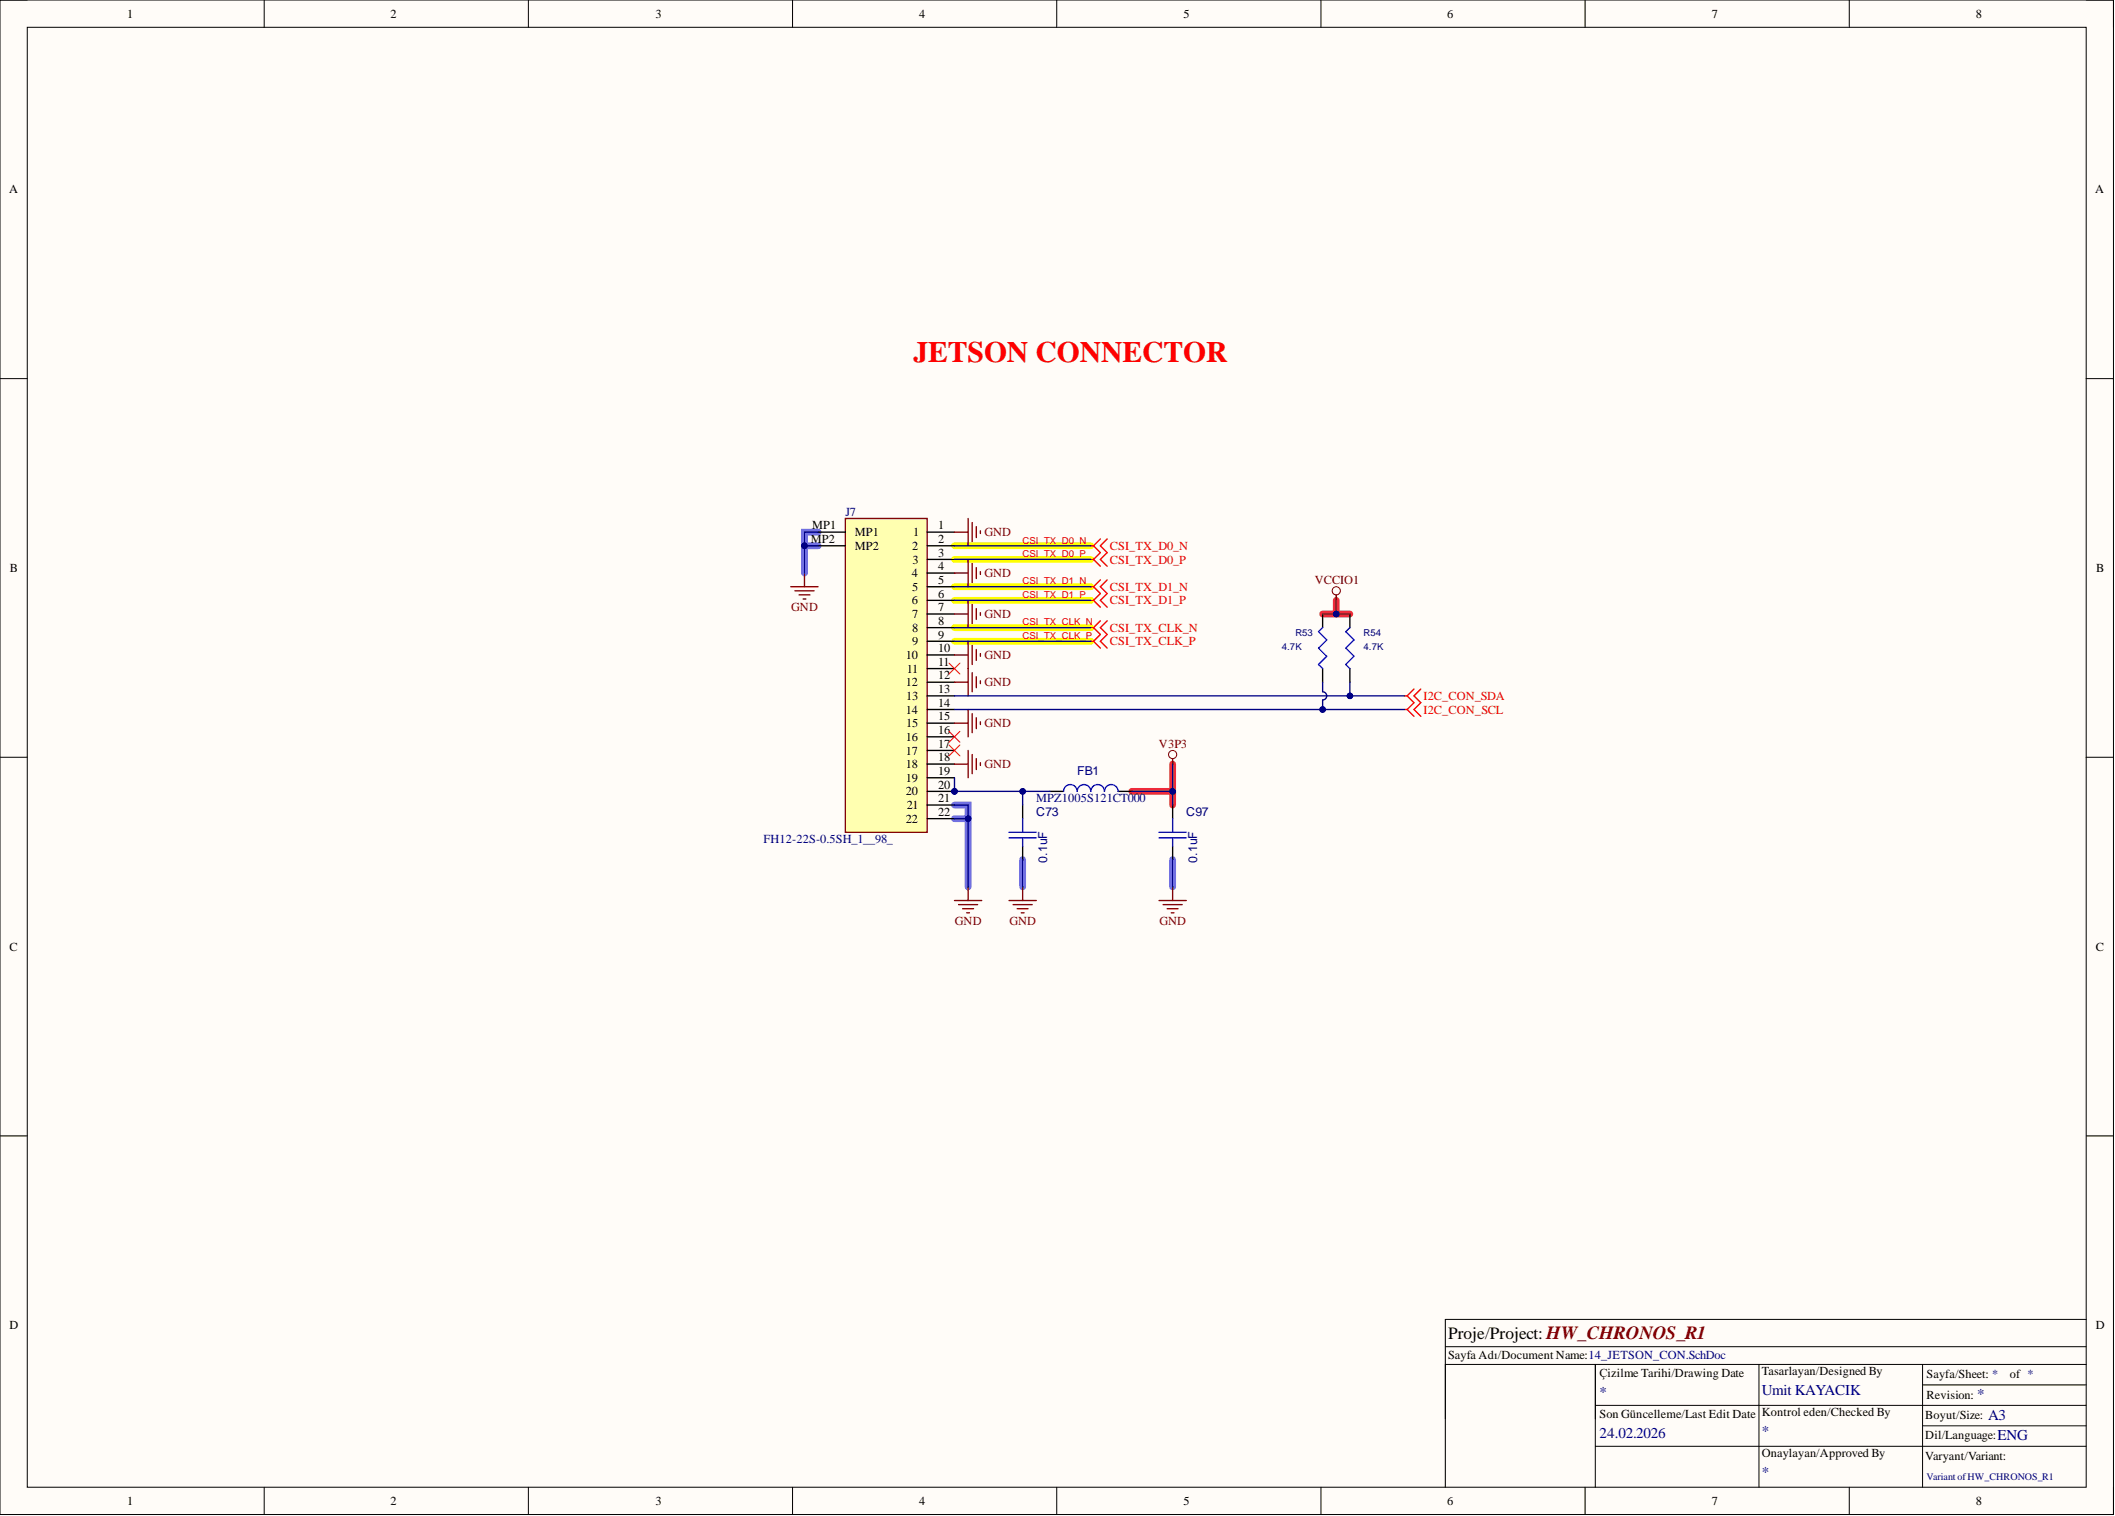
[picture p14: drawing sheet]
<svg xmlns="http://www.w3.org/2000/svg" width="393mm" height="282mm" viewBox="0 0 393 282" stroke-linecap="round" stroke-linejoin="round" font-family="sans-serif">
<defs><g id="words">
<text font-size="5.5" fill="#f00" x="169.9" y="67.3">JETSON CONNECTOR</text>
<text font-size="3.2" x="269.3" y="249">Proje/Project: HW_CHRONOS_R1</text>
<g font-size="2.8" fill="#000080">
<text x="297.5" y="259.7">*</text>
<text x="327.6" y="259.4">Umit KAYACIK</text>
<text x="367.7" y="260.2">*</text>
<text x="297.5" y="267.3">24.02.2026</text>
<text x="327.6" y="267">*</text>
<text x="369.7" y="264">A3</text>
<text x="371.5" y="267.8">ENG</text>
<text x="327.6" y="274.7">*</text>
</g>
<g font-size="2.3">
<text x="23.7" y="3.3">1</text>
<text x="72.6" y="3.3">2</text>
<text x="121.9" y="3.3">3</text>
<text x="170.9" y="3.3">4</text>
<text x="220.1" y="3.3">5</text>
<text x="269.1" y="3.3">6</text>
<text x="318.3" y="3.3">7</text>
<text x="367.4" y="3.3">8</text>
<text x="1.7" y="35.9">A</text>
<text x="389.7" y="35.9">A</text>
<text x="150.8" y="101">MP2</text>
<text x="151.1" y="98.4">MP1</text>
<text x="159" y="99.7">MP1</text>
<text x="169.8" y="99.7">1</text>
<text x="174.5" y="98.4">1</text>
<text x="174.5" y="101">2</text>
<text x="1.9" y="106.4">B</text>
<text x="159" y="102.2">MP2</text>
<text x="169.6" y="107.3">4</text>
<text x="169.7" y="102.2">2</text>
<text x="169.7" y="104.8">3</text>
<text x="174.5" y="103.5">3</text>
<text x="174.5" y="106">4</text>
<text x="389.8" y="106.4">B</text>
<text x="169.6" y="112.4">6</text>
<text x="169.7" y="109.8">5</text>
<text x="174.5" y="108.6">5</text>
<text x="174.5" y="111.1">6</text>
<text x="174.5" y="113.7">7</text>
<text x="169.7" y="114.9">7</text>
<text x="169.7" y="117.5">8</text>
<text x="169.7" y="120">9</text>
<text x="174.5" y="116.2">8</text>
<text x="174.5" y="118.7">9</text>
<text x="168.5" y="122.5">10</text>
<text x="168.6" y="125.1">11</text>
<text x="174.5" y="121.3">10</text>
<text x="174.5" y="123.8">11</text>
<text x="168.5" y="127.6">12</text>
<text x="168.6" y="130.1">13</text>
<text x="174.5" y="126.3">12</text>
<text x="174.5" y="128.9">13</text>
<text x="174.5" y="131.4">14</text>
<text x="168.5" y="132.7">14</text>
<text x="168.5" y="137.8">16</text>
<text x="168.6" y="135.2">15</text>
<text x="174.5" y="133.9">15</text>
<text x="174.5" y="136.5">16</text>
<text x="168.5" y="140.3">17</text>
<text x="168.5" y="142.8">18</text>
<text x="174.5" y="139">17</text>
<text x="174.5" y="141.6">18</text>
<text x="168.5" y="145.4">19</text>
<text x="168.5" y="147.9">20</text>
<text x="174.5" y="144.1">19</text>
<text x="174.5" y="146.6">20</text>
<text x="174.5" y="149.2">21</text>
<text x="168.5" y="153">22</text>
<text x="168.6" y="150.4">21</text>
<text x="174.5" y="151.7">22</text>
<text x="1.8" y="176.7">C</text>
<text x="389.8" y="176.7">C</text>
<text x="1.8" y="247.2">D</text>
<text x="389.8" y="247.2">D</text>
<text x="269.3" y="252.7">Sayfa Adı/Document Name:14_JETSON_CON.SchDoc</text>
<text x="297.5" y="256">Çizilme Tarihi/Drawing Date</text>
<text x="327.6" y="255.7">Tasarlayan/Designed By</text>
<text x="358.3" y="256.2">Sayfa/Sheet: *</text>
<text x="373.8" y="256.2">of *</text>
<text x="297.5" y="263.6">Son Güncelleme/Last Edit Date</text>
<text x="327.6" y="263.3">Kontrol eden/Checked By</text>
<text x="358.1" y="263.8">Boyut/Size:</text>
<text x="358.3" y="260">Revision:</text>
<text x="358.1" y="267.6">Dil/Language:</text>
<text x="327.6" y="270.9">Onaylayan/Approved By</text>
<text x="358.1" y="271.4">Varyant/Variant:</text>
<text x="23.7" y="279.8">1</text>
<text x="72.6" y="279.8">2</text>
<text x="121.9" y="279.8">3</text>
<text x="170.9" y="279.8">4</text>
<text x="220.1" y="279.8">5</text>
<text x="269.1" y="279.8">6</text>
<text x="318.3" y="279.8">7</text>
<text x="367.4" y="279.8">8</text>
</g>
<g font-size="2.3" fill="#000080">
<text x="157.2" y="95.9">J7</text>
<text x="192.7" y="149.2">MPZ1005S121CT000</text>
<text x="200.3" y="144.1">FB1</text>
<text x="192.7" y="151.7">C73</text>
<text x="220.6" y="151.7">C97</text>
<text x="142" y="156.8">FH12-22S-0.5SH_1__98_</text>
<text x="194.8" y="160.4" transform="rotate(-90 194.8 160.4)">0.1uF</text>
<text x="222.7" y="160.4" transform="rotate(-90 222.7 160.4)">0.1uF</text>
</g>
<g font-size="2.3" fill="#800000">
<text x="183.1" y="99.7">GND</text>
<text x="183.1" y="107.3">GND</text>
<text x="147.2" y="113.7">GND</text>
<text x="244.5" y="108.6">VCCIO1</text>
<text x="183.1" y="114.9">GND</text>
<text x="183.1" y="122.5">GND</text>
<text x="183.1" y="127.6">GND</text>
<text x="183.1" y="135.2">GND</text>
<text x="183.1" y="142.8">GND</text>
<text x="215.6" y="139">V3P3</text>
<text x="177.6" y="172">GND</text>
<text x="187.7" y="172">GND</text>
<text x="215.6" y="172">GND</text>
</g>
<g font-size="2.3" fill="#f00">
<text x="206.4" y="104.8">CSI_TX_D0_P</text>
<text x="206.4" y="102.2">CSI_TX_D0_N</text>
<text x="206.4" y="112.4">CSI_TX_D1_P</text>
<text x="206.4" y="109.8">CSI_TX_D1_N</text>
<text x="206.4" y="120">CSI_TX_CLK_P</text>
<text x="206.4" y="117.5">CSI_TX_CLK_N</text>
<text x="264.7" y="130.1">I2C_CON_SDA</text>
<text x="264.7" y="132.7">I2C_CON_SCL</text>
</g>
<text font-size="1.9" fill="#000080" x="358.3" y="275.1">Variant ofHW_CHRONOS_R1</text>
<g font-size="1.8" fill="#f00">
<text x="190.2" y="101.1">CSI_TX_D0_N</text>
<text x="190.2" y="103.6">CSI_TX_D0_P</text>
<text x="190.2" y="111.2">CSI_TX_D1_P</text>
<text x="190.2" y="108.7">CSI_TX_D1_N</text>
<text x="190.2" y="118.8">CSI_TX_CLK_P</text>
<text x="190.2" y="116.3">CSI_TX_CLK_N</text>
</g>
<g font-size="1.8" fill="#000080">
<text x="240.9" y="118.3">R53</text>
<text x="253.6" y="118.3">R54</text>
<text x="238.4" y="120.8">4.7K</text>
<text x="253.6" y="120.8">4.7K</text>
</g>
</g></defs>
<path d="M0 0h393.1v281.6h-393.1z" fill-rule="evenodd" fill="#fffcf8"/>
<path d="M0 0h393.1v281.6h-393.1z" fill="none" stroke="#000" stroke-width=".19"/>
<path d="M5.1 5.1h382.9v271.4h-382.9z" fill-rule="evenodd" fill="#fffcf8"/>
<g fill="none" stroke="#000" stroke-width=".19">
<path d="M0 0h5.1M5.1 5.1h382.9v271.4h-382.9zM49.1 0v5.1M98.3 0v5.1M147.4 0v5.1M196.5 0v5.1M245.7 0v5.1M294.8 0v5.1M343.9 0v5.1M388 0h5.1v5.1M0 70.4h5.1M388 70.4h5.1"/>
<path d="M0 140.8h5.1M388 140.8h5.1M0 211.2h5.1M388 211.2h5.1M268.8 253.7h119.2M268.8 250.4h119.2M296.7 253.7v22.8M327.1 253.7v22.8M357.6 253.7v22.8M357.6 257.5h30.4M388 245.3h-119.2v31.2M49.1 276.5v5.1"/>
<path d="M98.3 276.5v5.1M147.4 276.5v5.1M196.5 276.5v5.1M245.7 276.5v5.1M294.8 276.5v5.1M296.7 268.9h91.3M296.7 261.3h91.3M343.9 276.5v5.1M357.6 265.1h30.4M393.1 276.5v5.1"/>
</g>
<path d="M177.5 116.7h25.4M177.5 104h25.4M177.5 111.6h25.4M177.5 109.1h25.4M177.5 101.5h25.4M177.5 119.2h25.4" fill="none" stroke="#ff0" stroke-width="1.3"/>
<path d="M152.2 98.9h-2.6v7.7M149.6 101.5h2.6M177.5 152.2h2.5v12.7M177.5 149.7h2.5v2.5M190.2 159.8v5.1M218.1 159.8v5.1" fill="none" stroke="#6e6eff" stroke-width="1.3"/>
<path d="M246 114.2h5.1M248.5 111.6v2.6M218.1 142.1v5h-7.6M218.1 147.1v2.6" fill="none" stroke="#d62654" stroke-width="1.3"/>
<circle cx="177.5" cy="147.1" r=".51" fill="#000080"/>
<circle cx="177.5" cy="147.1" r=".51" fill="none" stroke="#000080" stroke-width=".19"/>
<path d="M157.2 96.4h15.2v58.4h-15.2z" fill-rule="evenodd" fill="#ffffb0"/>
<path d="M157.2 96.4h15.2v58.4h-15.2z" fill="none" stroke="#800000" stroke-width=".25"/>
<g fill="none" stroke="#000" stroke-width=".25">
<path d="M172.4 98.9h5.1M172.4 101.5h5.1M172.4 104h5.1M172.4 106.6h5.1M172.4 109.1h5.1M172.4 111.6h5.1M172.4 114.2h5.1M172.4 116.7h5.1M172.4 119.2h5.1M172.4 121.8h5.1M172.4 124.3h5.1M172.4 126.8h5.1"/>
<path d="M172.4 129.4h5.1M172.4 131.9h5.1M172.4 134.5h5.1M172.4 137h5.1M172.4 139.5h5.1M172.4 142.1h5.1M172.4 144.6h5.1M172.4 147.1h5.1"/>
</g>
<circle cx="177.5" cy="147.1" r=".51" fill="#000080"/>
<circle cx="177.5" cy="147.1" r=".51" fill="none" stroke="#000080" stroke-width=".19"/>
<g fill="none" stroke="#000" stroke-width=".25">
<path d="M152.2 98.9h5M152.2 101.5h5M246 114.2v2.5M251.1 114.2v2.5M246 124.3v2.5M251.1 124.3v2.5M172.4 149.7h5.1M172.4 152.2h5.1M190.2 149.7v2.5M190.2 157.3v2.5M195.3 147.1h2.5M207.9 147.1h2.6"/>
<path d="M218.1 149.7v2.5M218.1 157.3v2.5"/>
</g>
<g fill="none" stroke="#800000" stroke-width=".25">
<path d="M177.5 98.9h2.5M180 96.4v5.1M180.8 97.2v3.5M181.6 97.9v2.1M182.3 98.7v.5M147.1 109.1h5.1M147.8 109.8h3.6M148.6 110.6h2M149.4 111.4h.5M149.6 106.6v2.5M177.5 106.6h2.5M177.5 114.2h2.5"/>
<path d="M180 104v5.1M180 111.6v5.1M180 119.2v10.2M180.8 104.8v3.5M180.8 112.4v3.5M180.8 120v3.5M181.6 105.5v2.1M181.6 113.1v2.1M182.3 106.3v.5M182.3 113.9v.5M248.5 110.6v1M177.5 121.8h2.5"/>
<path d="M177.5 126.8h2.5M177.5 134.5h2.5M180 131.9v5.1M180 139.5v5.1M180.8 125.1v3.5M180.8 132.7v3.5M181.6 120.8v2M181.6 125.8v2.1M181.6 133.4v2.1M182.3 121.5v.5M182.3 126.6v.5M182.3 134.2v.5"/>
<path d="M177.5 142.1h2.5M180.8 140.3v3.5M181.6 141.1v2M182.3 141.8v.5M218.1 141.1v1M177.5 167.4h5.1M178.3 168.2h3.5M179 169h2.1M179.8 169.7h.5M180 164.9v2.5M187.7 167.4h5M188.4 168.2h3.6"/>
<path d="M189.2 169h2M189.9 169.7h.5M190.2 164.9v2.5M215.6 167.4h5M216.3 168.2h3.6M217.1 169h2M217.8 169.7h.5M218.1 164.9v2.5"/>
</g>
<g fill="none" stroke="#f00" stroke-width=".25">
<path d="M202.9 119.2h.5M202.9 116.7h.5M202.9 104h.5M202.9 101.5h.5M202.9 111.6h.5M202.9 109.1h.5M203.4 119.2l1.2 1.3M203.4 116.7l1.2 1.3-1.2 1.2M203.4 104l1.2 1.3M203.4 101.5l1.2 1.2-1.2 1.3M203.4 111.6l1.2 1.3M203.4 109.1l1.2 1.3-1.2 1.2"/>
<path d="M204.6 115.4l-1.2 1.3M204.6 100.2l-1.2 1.3M204.6 107.8l-1.2 1.3M205.9 115.4l-1.3 1.3 1.3 1.3-1.3 1.2 1.3 1.3M205.9 100.2l-1.3 1.3 1.3 1.2-1.3 1.3 1.3 1.3M205.9 107.8l-1.3 1.3 1.3 1.3-1.3 1.2 1.3 1.3M261.2 131.9h.5M261.2 129.4h.5M261.7 131.9l1.3 1.3M261.7 129.4l1.3 1.3-1.3 1.2M263 128.1l-1.3 1.3M264.2 128.1l-1.2 1.3 1.2 1.3-1.2 1.2 1.2 1.3"/>
</g>
<path d="M176.5 123.3l2 2M176.5 136l2 2M176.5 138.5l2 2M178.5 123.3l-2 2M178.5 136l-2 2M178.5 138.5l-2 2" fill="none" stroke="#f00" stroke-width=".19"/>
<path d="M197.8 147.1a1.27 1.27 0 0 1 1.3-1.2 1.27 1.27 0 0 1 1.2 1.2 1.27 1.27 0 0 1 1.3-1.2 1.27 1.27 0 0 1 1.3 1.2 1.27 1.27 0 0 1 1.2-1.2 1.27 1.27 0 0 1 1.3 1.2 1.27 1.27 0 0 1 1.3-1.2 1.27 1.27 0 0 1 1.2 1.2" fill="none" stroke="#00f" stroke-width=".25"/>
<path d="M246 116.7l-.8 .8 1.5 1.5-1.5 1.5 1.5 1.5-1.5 1.5 .8 .8M251.1 116.7l-.8 .8 1.5 1.5-1.5 1.5 1.5 1.5-1.5 1.5 .8 .8M187.7 154.8h5M187.7 155.8h5M190.2 152.2v2.6M190.2 155.8v1.5M215.6 154.8h5M215.6 155.8h5M218.1 152.2v2.6M218.1 155.8v1.5" fill="none" stroke="#000bff" stroke-width=".25"/>
<g fill="none" stroke="#800000" stroke-width=".19">
<circle cx="248.5" cy="109.8" r=".76"/>
<circle cx="218.1" cy="140.3" r=".76"/>
</g>
<path d="M177.5 116.7h25.4M177.5 104h25.4M177.5 111.6h25.4M177.5 109.1h25.4M177.5 101.5h25.4M177.5 119.2h25.4M177.5 129.4h83.7" fill="none" stroke="#000080" stroke-width=".25"/>
<circle cx="251.1" cy="129.4" r=".51" fill="#000080"/>
<circle cx="251.1" cy="129.4" r=".51" fill="none" stroke="#000080" stroke-width=".19"/>
<path d="M177.5 131.9h83.7" fill="none" stroke="#000080" stroke-width=".25"/>
<circle cx="246" cy="131.9" r=".51" fill="#000080"/>
<circle cx="246" cy="131.9" r=".51" fill="none" stroke="#000080" stroke-width=".19"/>
<path d="M177.5 152.2h2.5v12.7" fill="none" stroke="#000080" stroke-width=".25"/>
<circle cx="180" cy="152.2" r=".51" fill="#000080"/>
<circle cx="180" cy="152.2" r=".51" fill="none" stroke="#000080" stroke-width=".19"/>
<path d="M177.5 149.7h2.5v2.5" fill="none" stroke="#000080" stroke-width=".25"/>
<circle cx="180" cy="152.2" r=".51" fill="#000080"/>
<circle cx="180" cy="152.2" r=".51" fill="none" stroke="#000080" stroke-width=".19"/>
<path d="M177.5 144.6v2.5h17.8" fill="none" stroke="#000080" stroke-width=".25"/>
<circle cx="177.5" cy="147.1" r=".51" fill="#000080"/>
<circle cx="177.5" cy="147.1" r=".51" fill="none" stroke="#000080" stroke-width=".19"/>
<circle cx="190.2" cy="147.1" r=".51" fill="#000080"/>
<circle cx="190.2" cy="147.1" r=".51" fill="none" stroke="#000080" stroke-width=".19"/>
<path d="M218.1 142.1v5h-7.6" fill="none" stroke="#000080" stroke-width=".25"/>
<circle cx="218.1" cy="147.1" r=".51" fill="#000080"/>
<circle cx="218.1" cy="147.1" r=".51" fill="none" stroke="#000080" stroke-width=".19"/>
<path d="M190.2 147.1v2.6M190.2 159.8v5.1M218.1 159.8v5.1" fill="none" stroke="#000080" stroke-width=".25"/>
<circle cx="190.2" cy="147.1" r=".51" fill="#000080"/>
<circle cx="190.2" cy="147.1" r=".51" fill="none" stroke="#000080" stroke-width=".19"/>
<path d="M218.1 147.1v2.6" fill="none" stroke="#000080" stroke-width=".25"/>
<circle cx="218.1" cy="147.1" r=".51" fill="#000080"/>
<circle cx="218.1" cy="147.1" r=".51" fill="none" stroke="#000080" stroke-width=".19"/>
<path d="M248.5 111.6v2.6" fill="none" stroke="#800040" stroke-width=".25"/>
<circle cx="248.5" cy="114.2" r=".51" fill="#000080"/>
<circle cx="248.5" cy="114.2" r=".51" fill="none" stroke="#000080" stroke-width=".19"/>
<path d="M246 114.2h5.1" fill="none" stroke="#800040" stroke-width=".25"/>
<circle cx="248.5" cy="114.2" r=".51" fill="#000080"/>
<circle cx="248.5" cy="114.2" r=".51" fill="none" stroke="#000080" stroke-width=".19"/>
<path d="M246 126.8v1.8a.76 .76 0 0 1 .7 .8 .76 .76 0 0 1-.7 .7v1.8" fill="none" stroke="#000080" stroke-width=".25"/>
<circle cx="246" cy="131.9" r=".51" fill="#000080"/>
<circle cx="246" cy="131.9" r=".51" fill="none" stroke="#000080" stroke-width=".19"/>
<path d="M251.1 126.8v2.6" fill="none" stroke="#000080" stroke-width=".25"/>
<circle cx="251.1" cy="129.4" r=".51" fill="#000080"/>
<circle cx="251.1" cy="129.4" r=".51" fill="none" stroke="#000080" stroke-width=".19"/>
<path d="M149.6 101.5h2.6" fill="none" stroke="#000080" stroke-width=".25"/>
<circle cx="149.6" cy="101.5" r=".51" fill="#000080"/>
<circle cx="149.6" cy="101.5" r=".51" fill="none" stroke="#000080" stroke-width=".19"/>
<path d="M152.2 98.9h-2.6v7.7" fill="none" stroke="#000080" stroke-width=".25"/>
<circle cx="149.6" cy="101.5" r=".51" fill="#000080"/>
<circle cx="149.6" cy="101.5" r=".51" fill="none" stroke="#000080" stroke-width=".19"/>
<use href="#words"/>
</svg>
